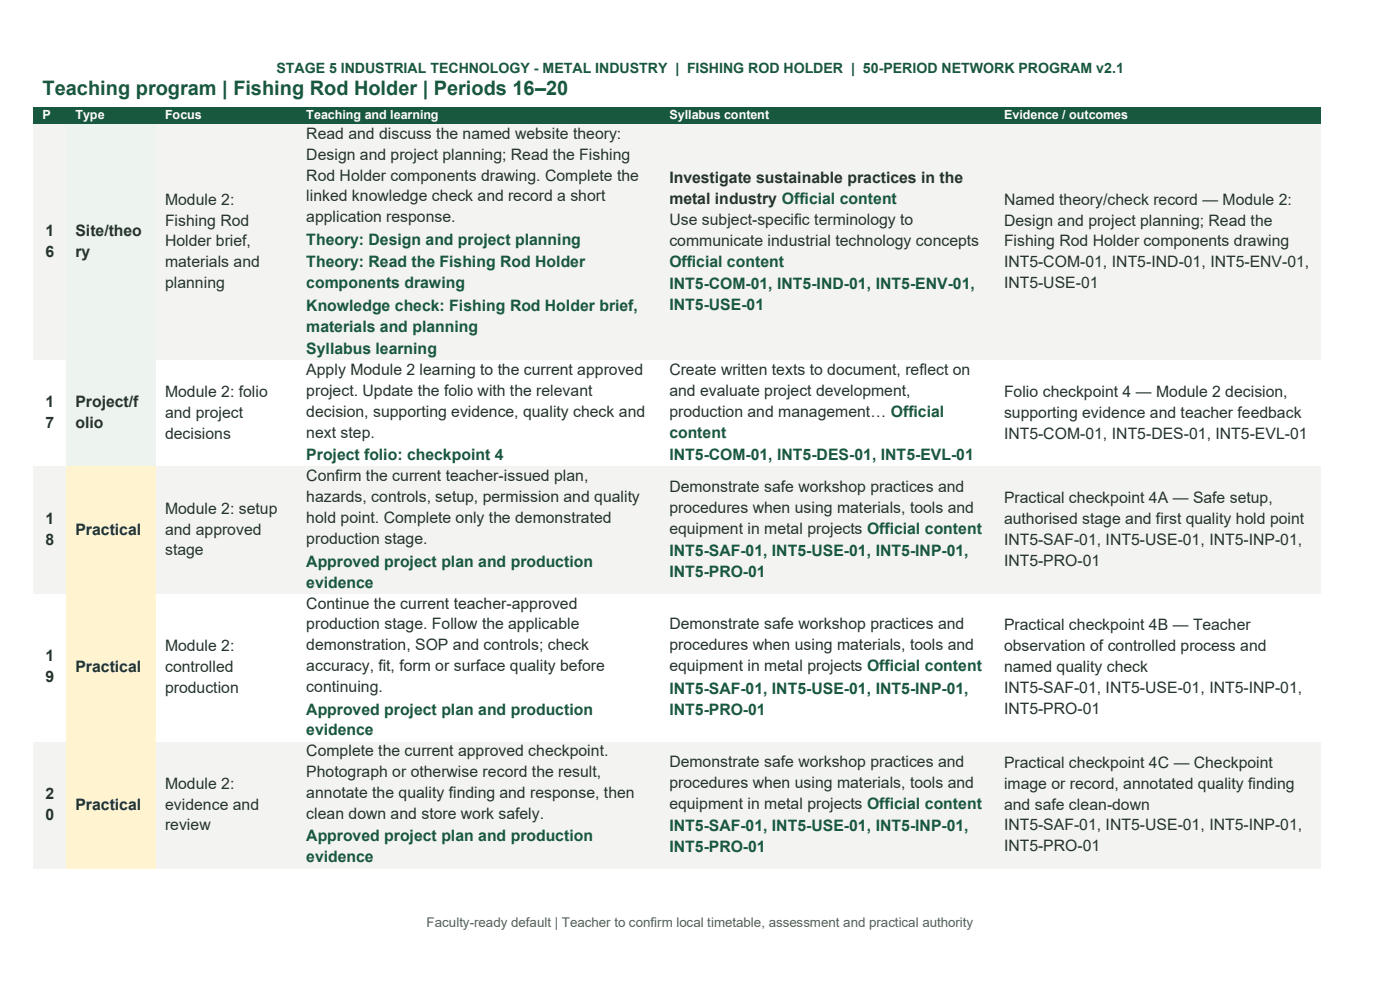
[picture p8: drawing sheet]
<svg xmlns="http://www.w3.org/2000/svg" width="297mm" height="210mm" viewBox="0 0 297 210" stroke-linecap="round" stroke-linejoin="round" font-family="sans-serif">
<defs><g id="words">
<text font-size="4.2" fill="#17583f" x="9" y="20.1">Teaching program | Fishing Rod Holder | Periods 16–20</text>
<g font-size="3.3" fill="#25342d">
<text x="65" y="29.4">Read and discuss the named website theory:</text>
<text x="65" y="33.9">Design and project planning; Read the Fishing</text>
<text x="65" y="38.3">Rod Holder components drawing. Complete the</text>
<text x="142" y="38.8">Investigate sustainable practices in the</text>
<text x="35" y="43.4">Module 2:</text>
<text x="35" y="47.9">Fishing Rod</text>
<text x="65" y="42.7">linked knowledge check and record a short</text>
<text x="65" y="47.2">application response.</text>
<text x="142" y="43.3">metal industry Official content</text>
<text x="142" y="47.7">Use subject-specific terminology to</text>
<text x="213" y="43.4">Named theory/check record — Module 2:</text>
<text x="213" y="47.9">Design and project planning; Read the</text>
<text x="9.7" y="50.1">1</text>
<text x="16" y="50.1">Site/theo</text>
<text x="35" y="52.3">Holder brief,</text>
<text x="142" y="52.1">communicate industrial technology concepts</text>
<text x="213" y="52.3">Fishing Rod Holder components drawing</text>
<text x="9.7" y="54.5">6</text>
<text x="16" y="54.5">ry</text>
<text x="35" y="56.7">materials and</text>
<text x="213" y="56.7">INT5-COM-01, INT5-IND-01, INT5-ENV-01,</text>
<text x="35" y="61.2">planning</text>
<text x="213" y="61.2">INT5-USE-01</text>
<text x="65" y="79.6">Apply Module 2 learning to the current approved</text>
<text x="142" y="79.6">Create written texts to document, reflect on</text>
<text x="9.7" y="86.4">1</text>
<text x="16" y="86.4">Project/f</text>
<text x="35" y="84.2">Module 2: folio</text>
<text x="35" y="88.7">and project</text>
<text x="65" y="84">project. Update the folio with the relevant</text>
<text x="65" y="88.5">decision, supporting evidence, quality check and</text>
<text x="142" y="84">and evaluate project development,</text>
<text x="142" y="88.5">production and management… Official</text>
<text x="213" y="84.2">Folio checkpoint 4 — Module 2 decision,</text>
<text x="213" y="88.7">supporting evidence and teacher feedback</text>
<text x="9.7" y="90.9">7</text>
<text x="16" y="90.9">olio</text>
<text x="35" y="93.1">decisions</text>
<text x="65" y="92.9">next step.</text>
<text x="213" y="93.1">INT5-COM-01, INT5-DES-01, INT5-EVL-01</text>
<text x="65" y="102.1">Confirm the current teacher-issued plan,</text>
<text x="65" y="106.6">hazards, controls, setup, permission and quality</text>
<text x="142" y="104.3">Demonstrate safe workshop practices and</text>
<text x="213" y="106.7">Practical checkpoint 4A — Safe setup,</text>
<text x="9.7" y="111.2">1</text>
<text x="16" y="113.4">Practical</text>
<text x="35" y="108.9">Module 2: setup</text>
<text x="35" y="113.4">and approved</text>
<text x="65" y="111">hold point. Complete only the demonstrated</text>
<text x="142" y="108.8">procedures when using materials, tools and</text>
<text x="142" y="113.2">equipment in metal projects Official content</text>
<text x="213" y="111.2">authorised stage and first quality hold point</text>
<text x="9.7" y="115.6">8</text>
<text x="35" y="117.8">stage</text>
<text x="65" y="115.4">production stage.</text>
<text x="213" y="115.6">INT5-SAF-01, INT5-USE-01, INT5-INP-01,</text>
<text x="213" y="120">INT5-PRO-01</text>
<text x="65" y="129.1">Continue the current teacher-approved</text>
<text x="65" y="133.5">production stage. Follow the applicable</text>
<text x="65" y="137.9">demonstration, SOP and controls; check</text>
<text x="142" y="133.5">Demonstrate safe workshop practices and</text>
<text x="142" y="137.9">procedures when using materials, tools and</text>
<text x="213" y="133.7">Practical checkpoint 4B — Teacher</text>
<text x="9.7" y="140.3">1</text>
<text x="16" y="142.6">Practical</text>
<text x="35" y="138.1">Module 2:</text>
<text x="35" y="142.6">controlled</text>
<text x="65" y="142.4">accuracy, fit, form or surface quality before</text>
<text x="142" y="142.4">equipment in metal projects Official content</text>
<text x="213" y="138.1">observation of controlled process and</text>
<text x="213" y="142.6">named quality check</text>
<text x="9.7" y="144.8">9</text>
<text x="35" y="147">production</text>
<text x="65" y="146.8">continuing.</text>
<text x="213" y="147">INT5-SAF-01, INT5-USE-01, INT5-INP-01,</text>
<text x="213" y="151.4">INT5-PRO-01</text>
<text x="65" y="160.5">Complete the current approved checkpoint.</text>
<text x="35" y="167.3">Module 2:</text>
<text x="65" y="164.9">Photograph or otherwise record the result,</text>
<text x="142" y="162.7">Demonstrate safe workshop practices and</text>
<text x="142" y="167.1">procedures when using materials, tools and</text>
<text x="213" y="162.8">Practical checkpoint 4C — Checkpoint</text>
<text x="213" y="167.3">image or record, annotated quality finding</text>
<text x="9.7" y="169.5">2</text>
<text x="9.7" y="173.9">0</text>
<text x="16" y="171.7">Practical</text>
<text x="35" y="171.7">evidence and</text>
<text x="65" y="169.3">annotate the quality finding and response, then</text>
<text x="65" y="173.8">clean down and store work safely.</text>
<text x="142" y="171.5">equipment in metal projects Official content</text>
<text x="213" y="171.7">and safe clean-down</text>
<text x="35" y="176.1">review</text>
<text x="213" y="176.1">INT5-SAF-01, INT5-USE-01, INT5-INP-01,</text>
<text x="213" y="180.6">INT5-PRO-01</text>
</g>
<g font-size="3.3" fill="#17583f">
<text x="65" y="52">Theory: Design and project planning</text>
<text x="65" y="56.7">Theory: Read the Fishing Rod Holder</text>
<text x="142" y="56.6">Official content</text>
<text x="65" y="61.2">components drawing</text>
<text x="65" y="66">Knowledge check: Fishing Rod Holder brief,</text>
<text x="142" y="61.3">INT5-COM-01, INT5-IND-01, INT5-ENV-01,</text>
<text x="142" y="65.8">INT5-USE-01</text>
<text x="65" y="70.4">materials and planning</text>
<text x="65" y="75.2">Syllabus learning</text>
<text x="142" y="92.9">content</text>
<text x="65" y="97.7">Project folio: checkpoint 4</text>
<text x="142" y="97.7">INT5-COM-01, INT5-DES-01, INT5-EVL-01</text>
<text x="142" y="118">INT5-SAF-01, INT5-USE-01, INT5-INP-01,</text>
<text x="65" y="120.2">Approved project plan and production</text>
<text x="65" y="124.7">evidence</text>
<text x="142" y="122.4">INT5-PRO-01</text>
<text x="142" y="147.1">INT5-SAF-01, INT5-USE-01, INT5-INP-01,</text>
<text x="65" y="151.6">Approved project plan and production</text>
<text x="142" y="151.6">INT5-PRO-01</text>
<text x="65" y="156">evidence</text>
<text x="65" y="178.5">Approved project plan and production</text>
<text x="142" y="176.3">INT5-SAF-01, INT5-USE-01, INT5-INP-01,</text>
<text x="65" y="183">evidence</text>
<text x="142" y="180.8">INT5-PRO-01</text>
</g>
<text font-size="3" fill="#17583f" x="58.6" y="15.5">STAGE 5 INDUSTRIAL TECHNOLOGY - METAL INDUSTRY | FISHING ROD HOLDER | 50-PERIOD NETWORK PROGRAM v2.1</text>
<text font-size="2.8" fill="#51645b" x="90.5" y="196.8">Faculty-ready default | Teacher to confirm local timetable, assessment and practical authority</text>
<g font-size="2.7" fill="#fff">
<text x="9" y="25.3">P</text>
<text x="16" y="25.3">Type</text>
<text x="35" y="25.3">Focus</text>
<text x="65" y="25.3">Teaching and learning</text>
<text x="142" y="25.3">Syllabus content</text>
<text x="213" y="25.3">Evidence / outcomes</text>
</g>
</g></defs>
<g fill="#17583f">
<path d="M7.1 22.8h7v3.5h-7z" fill-rule="evenodd"/>
<path d="M9 22.8h3.2v3.5h-3.2z" fill-rule="evenodd"/>
<path d="M14.1 22.8h19v3.5h-19z" fill-rule="evenodd"/>
<path d="M16 22.8h15.2v3.5h-15.2z" fill-rule="evenodd"/>
<path d="M33.1 22.8h30v3.5h-30z" fill-rule="evenodd"/>
<path d="M35 22.8h26.2v3.5h-26.2z" fill-rule="evenodd"/>
<path d="M63.1 22.8h77v3.5h-77z" fill-rule="evenodd"/>
<path d="M65 22.8h73.2v3.5h-73.2z" fill-rule="evenodd"/>
<path d="M140.1 22.8h71v3.5h-71z" fill-rule="evenodd"/>
<path d="M142 22.8h67.2v3.5h-67.2z" fill-rule="evenodd"/>
<path d="M211.1 22.8h69v3.5h-69z" fill-rule="evenodd"/>
<path d="M213 22.8h65.2v3.5h-65.2z" fill-rule="evenodd"/>
</g>
<g fill="#f3f4f2">
<path d="M7.1 26.3h7v50.2h-7z" fill-rule="evenodd"/>
<path d="M9 47h3.2v4.4h-3.2z" fill-rule="evenodd"/>
<path d="M9 51.4h3.2v4.4h-3.2z" fill-rule="evenodd"/>
</g>
<g fill="#edf4ef">
<path d="M14.1 26.3h19v50.2h-19z" fill-rule="evenodd"/>
<path d="M16 47h15.2v4.4h-15.2z" fill-rule="evenodd"/>
<path d="M16 51.4h15.2v4.4h-15.2z" fill-rule="evenodd"/>
</g>
<g fill="#f3f4f2">
<path d="M33.1 26.3h30v50.2h-30z" fill-rule="evenodd"/>
<path d="M35 40.3h26.2v4.5h-26.2z" fill-rule="evenodd"/>
<path d="M35 44.8h26.2v4.4h-26.2z" fill-rule="evenodd"/>
<path d="M35 49.2h26.2v4.4h-26.2z" fill-rule="evenodd"/>
<path d="M35 53.6h26.2v4.4h-26.2z" fill-rule="evenodd"/>
<path d="M35 58h26.2v4.5h-26.2z" fill-rule="evenodd"/>
<path d="M63.1 26.3h77v50.2h-77z" fill-rule="evenodd"/>
<path d="M65 26.3h73.2v4.4h-73.2z" fill-rule="evenodd"/>
<path d="M65 30.7h73.2v4.5h-73.2z" fill-rule="evenodd"/>
<path d="M65 35.2h73.2v4.4h-73.2z" fill-rule="evenodd"/>
<path d="M65 39.6h73.2v4.4h-73.2z" fill-rule="evenodd"/>
<path d="M65 44h73.2v4.5h-73.2z" fill-rule="evenodd"/>
<path d="M65 48.5h73.2v4.8h-73.2z" fill-rule="evenodd"/>
<path d="M65 53.3h73.2v4.7h-73.2z" fill-rule="evenodd"/>
<path d="M65 58h73.2v4.5h-73.2z" fill-rule="evenodd"/>
<path d="M65 62.5h73.2v4.8h-73.2z" fill-rule="evenodd"/>
<path d="M65 67.3h73.2v4.4h-73.2z" fill-rule="evenodd"/>
<path d="M65 71.7h73.2v4.8h-73.2z" fill-rule="evenodd"/>
<path d="M140.1 26.3h71v50.2h-71z" fill-rule="evenodd"/>
<path d="M142 35.7h67.2v4.4h-67.2z" fill-rule="evenodd"/>
<path d="M142 40.1h67.2v4.5h-67.2z" fill-rule="evenodd"/>
<path d="M142 44.6h67.2v4.4h-67.2z" fill-rule="evenodd"/>
<path d="M142 49h67.2v4.4h-67.2z" fill-rule="evenodd"/>
<path d="M142 53.4h67.2v4.5h-67.2z" fill-rule="evenodd"/>
<path d="M142 57.9h67.2v4.8h-67.2z" fill-rule="evenodd"/>
<path d="M142 62.7h67.2v4.4h-67.2z" fill-rule="evenodd"/>
<path d="M211.1 26.3h69v50.2h-69z" fill-rule="evenodd"/>
<path d="M213 40.3h65.2v4.5h-65.2z" fill-rule="evenodd"/>
<path d="M213 44.8h65.2v4.4h-65.2z" fill-rule="evenodd"/>
<path d="M213 49.2h65.2v4.4h-65.2z" fill-rule="evenodd"/>
<path d="M213 53.6h65.2v4.4h-65.2z" fill-rule="evenodd"/>
<path d="M213 58h65.2v4.5h-65.2z" fill-rule="evenodd"/>
</g>
<g fill="#fff">
<path d="M7.1 76.5h7v22.5h-7z" fill-rule="evenodd"/>
<path d="M9 83.3h3.2v4.4h-3.2z" fill-rule="evenodd"/>
<path d="M9 87.7h3.2v4.5h-3.2z" fill-rule="evenodd"/>
</g>
<g fill="#edf4ef">
<path d="M14.1 76.5h19v22.5h-19z" fill-rule="evenodd"/>
<path d="M16 83.3h15.2v4.4h-15.2z" fill-rule="evenodd"/>
<path d="M16 87.7h15.2v4.5h-15.2z" fill-rule="evenodd"/>
</g>
<g fill="#fff">
<path d="M33.1 76.5h30v22.5h-30z" fill-rule="evenodd"/>
<path d="M35 81.1h26.2v4.4h-26.2z" fill-rule="evenodd"/>
<path d="M35 85.5h26.2v4.4h-26.2z" fill-rule="evenodd"/>
<path d="M35 89.9h26.2v4.5h-26.2z" fill-rule="evenodd"/>
<path d="M63.1 76.5h77v22.5h-77z" fill-rule="evenodd"/>
<path d="M65 76.5h73.2v4.4h-73.2z" fill-rule="evenodd"/>
<path d="M65 80.9h73.2v4.5h-73.2z" fill-rule="evenodd"/>
<path d="M65 85.4h73.2v4.4h-73.2z" fill-rule="evenodd"/>
<path d="M65 89.8h73.2v4.4h-73.2z" fill-rule="evenodd"/>
<path d="M65 94.2h73.2v4.8h-73.2z" fill-rule="evenodd"/>
<path d="M140.1 76.5h71v22.5h-71z" fill-rule="evenodd"/>
<path d="M142 76.5h67.2v4.4h-67.2z" fill-rule="evenodd"/>
<path d="M142 80.9h67.2v4.5h-67.2z" fill-rule="evenodd"/>
<path d="M142 85.4h67.2v4.4h-67.2z" fill-rule="evenodd"/>
<path d="M142 89.8h67.2v4.4h-67.2z" fill-rule="evenodd"/>
<path d="M142 94.2h67.2v4.8h-67.2z" fill-rule="evenodd"/>
<path d="M211.1 76.5h69v22.5h-69z" fill-rule="evenodd"/>
<path d="M213 81.1h65.2v4.4h-65.2z" fill-rule="evenodd"/>
<path d="M213 85.5h65.2v4.4h-65.2z" fill-rule="evenodd"/>
<path d="M213 89.9h65.2v4.5h-65.2z" fill-rule="evenodd"/>
</g>
<g fill="#f3f4f2">
<path d="M7.1 99h7v27h-7z" fill-rule="evenodd"/>
<path d="M9 108.1h3.2v4.4h-3.2z" fill-rule="evenodd"/>
<path d="M9 112.5h3.2v4.4h-3.2z" fill-rule="evenodd"/>
</g>
<g fill="#fff4cf">
<path d="M14.1 99h19v27h-19z" fill-rule="evenodd"/>
<path d="M16 110.3h15.2v4.4h-15.2z" fill-rule="evenodd"/>
</g>
<g fill="#f3f4f2">
<path d="M33.1 99h30v27h-30z" fill-rule="evenodd"/>
<path d="M35 105.8h26.2v4.5h-26.2z" fill-rule="evenodd"/>
<path d="M35 110.3h26.2v4.4h-26.2z" fill-rule="evenodd"/>
<path d="M35 114.7h26.2v4.4h-26.2z" fill-rule="evenodd"/>
<path d="M63.1 99h77v27h-77z" fill-rule="evenodd"/>
<path d="M65 99h73.2v4.4h-73.2z" fill-rule="evenodd"/>
<path d="M65 103.4h73.2v4.4h-73.2z" fill-rule="evenodd"/>
<path d="M65 107.8h73.2v4.5h-73.2z" fill-rule="evenodd"/>
<path d="M65 112.3h73.2v4.4h-73.2z" fill-rule="evenodd"/>
<path d="M65 116.7h73.2v4.8h-73.2z" fill-rule="evenodd"/>
<path d="M65 121.5h73.2v4.5h-73.2z" fill-rule="evenodd"/>
<path d="M140.1 99h71v27h-71z" fill-rule="evenodd"/>
<path d="M142 101.2h67.2v4.4h-67.2z" fill-rule="evenodd"/>
<path d="M142 105.6h67.2v4.5h-67.2z" fill-rule="evenodd"/>
<path d="M142 110.1h67.2v4.4h-67.2z" fill-rule="evenodd"/>
<path d="M142 114.5h67.2v4.8h-67.2z" fill-rule="evenodd"/>
<path d="M142 119.3h67.2v4.4h-67.2z" fill-rule="evenodd"/>
<path d="M211.1 99h69v27h-69z" fill-rule="evenodd"/>
<path d="M213 103.6h65.2v4.5h-65.2z" fill-rule="evenodd"/>
<path d="M213 108.1h65.2v4.4h-65.2z" fill-rule="evenodd"/>
<path d="M213 112.5h65.2v4.4h-65.2z" fill-rule="evenodd"/>
<path d="M213 116.9h65.2v4.5h-65.2z" fill-rule="evenodd"/>
</g>
<g fill="#fff">
<path d="M7.1 126h7v31.3h-7z" fill-rule="evenodd"/>
<path d="M9 137.2h3.2v4.4h-3.2z" fill-rule="evenodd"/>
<path d="M9 141.6h3.2v4.5h-3.2z" fill-rule="evenodd"/>
</g>
<g fill="#fff4cf">
<path d="M14.1 126h19v31.3h-19z" fill-rule="evenodd"/>
<path d="M16 139.4h15.2v4.4h-15.2z" fill-rule="evenodd"/>
</g>
<g fill="#fff">
<path d="M33.1 126h30v31.3h-30z" fill-rule="evenodd"/>
<path d="M35 135h26.2v4.4h-26.2z" fill-rule="evenodd"/>
<path d="M35 139.4h26.2v4.4h-26.2z" fill-rule="evenodd"/>
<path d="M35 143.8h26.2v4.5h-26.2z" fill-rule="evenodd"/>
<path d="M63.1 126h77v31.3h-77z" fill-rule="evenodd"/>
<path d="M65 126h73.2v4.4h-73.2z" fill-rule="evenodd"/>
<path d="M65 130.4h73.2v4.4h-73.2z" fill-rule="evenodd"/>
<path d="M65 134.8h73.2v4.5h-73.2z" fill-rule="evenodd"/>
<path d="M65 139.3h73.2v4.4h-73.2z" fill-rule="evenodd"/>
<path d="M65 143.7h73.2v4.4h-73.2z" fill-rule="evenodd"/>
<path d="M65 148.1h73.2v4.8h-73.2z" fill-rule="evenodd"/>
<path d="M65 152.9h73.2v4.4h-73.2z" fill-rule="evenodd"/>
<path d="M140.1 126h71v31.3h-71z" fill-rule="evenodd"/>
<path d="M142 130.4h67.2v4.4h-67.2z" fill-rule="evenodd"/>
<path d="M142 134.8h67.2v4.5h-67.2z" fill-rule="evenodd"/>
<path d="M142 139.3h67.2v4.4h-67.2z" fill-rule="evenodd"/>
<path d="M142 143.7h67.2v4.7h-67.2z" fill-rule="evenodd"/>
<path d="M142 148.4h67.2v4.5h-67.2z" fill-rule="evenodd"/>
<path d="M211.1 126h69v31.3h-69z" fill-rule="evenodd"/>
<path d="M213 130.5h65.2v4.5h-65.2z" fill-rule="evenodd"/>
<path d="M213 135h65.2v4.4h-65.2z" fill-rule="evenodd"/>
<path d="M213 139.4h65.2v4.4h-65.2z" fill-rule="evenodd"/>
<path d="M213 143.8h65.2v4.5h-65.2z" fill-rule="evenodd"/>
<path d="M213 148.3h65.2v4.4h-65.2z" fill-rule="evenodd"/>
</g>
<g fill="#f3f4f2">
<path d="M7.1 157.3h7v27h-7z" fill-rule="evenodd"/>
<path d="M9 166.4h3.2v4.4h-3.2z" fill-rule="evenodd"/>
<path d="M9 170.8h3.2v4.5h-3.2z" fill-rule="evenodd"/>
</g>
<g fill="#fff4cf">
<path d="M14.1 157.3h19v27h-19z" fill-rule="evenodd"/>
<path d="M16 168.6h15.2v4.4h-15.2z" fill-rule="evenodd"/>
</g>
<g fill="#f3f4f2">
<path d="M33.1 157.3h30v27h-30z" fill-rule="evenodd"/>
<path d="M35 164.2h26.2v4.4h-26.2z" fill-rule="evenodd"/>
<path d="M35 168.6h26.2v4.4h-26.2z" fill-rule="evenodd"/>
<path d="M35 173h26.2v4.5h-26.2z" fill-rule="evenodd"/>
<path d="M63.1 157.3h77v27h-77z" fill-rule="evenodd"/>
<path d="M65 157.3h73.2v4.4h-73.2z" fill-rule="evenodd"/>
<path d="M65 161.7h73.2v4.5h-73.2z" fill-rule="evenodd"/>
<path d="M65 166.2h73.2v4.4h-73.2z" fill-rule="evenodd"/>
<path d="M65 170.6h73.2v4.4h-73.2z" fill-rule="evenodd"/>
<path d="M65 175h73.2v4.8h-73.2z" fill-rule="evenodd"/>
<path d="M65 179.8h73.2v4.5h-73.2z" fill-rule="evenodd"/>
<path d="M140.1 157.3h71v27h-71z" fill-rule="evenodd"/>
<path d="M142 159.5h67.2v4.5h-67.2z" fill-rule="evenodd"/>
<path d="M142 164h67.2v4.4h-67.2z" fill-rule="evenodd"/>
<path d="M142 168.4h67.2v4.4h-67.2z" fill-rule="evenodd"/>
<path d="M142 172.8h67.2v4.8h-67.2z" fill-rule="evenodd"/>
<path d="M142 177.6h67.2v4.5h-67.2z" fill-rule="evenodd"/>
<path d="M211.1 157.3h69v27h-69z" fill-rule="evenodd"/>
<path d="M213 159.7h65.2v4.5h-65.2z" fill-rule="evenodd"/>
<path d="M213 164.2h65.2v4.4h-65.2z" fill-rule="evenodd"/>
<path d="M213 168.6h65.2v4.4h-65.2z" fill-rule="evenodd"/>
<path d="M213 173h65.2v4.5h-65.2z" fill-rule="evenodd"/>
<path d="M213 177.5h65.2v4.4h-65.2z" fill-rule="evenodd"/>
</g>
<use href="#words"/>
</svg>
